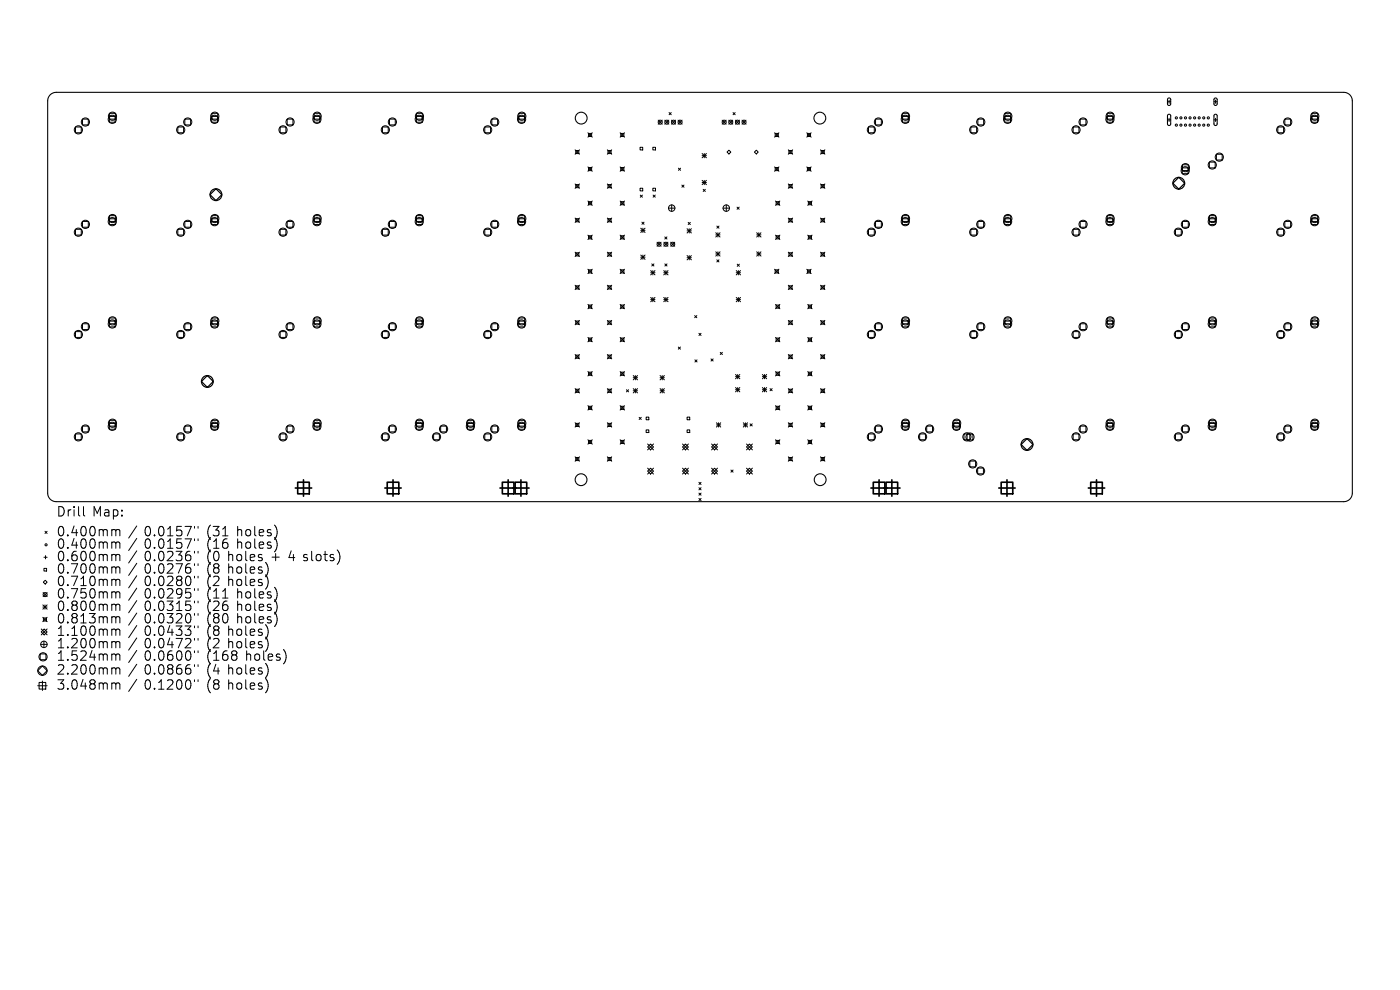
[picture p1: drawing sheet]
<svg xmlns="http://www.w3.org/2000/svg" width="297mm" height="210mm" viewBox="0 0 297 210" stroke-linecap="round" stroke-linejoin="round" font-family="sans-serif">
<defs><g id="words">
<g font-size="2.8">
<text x="12" y="110">Drill</text>
<text x="19.6" y="110">Map:</text>
<text x="12" y="114.2">0.400mm</text>
<text x="12" y="116.8">0.400mm</text>
<text x="12" y="119.5">0.600mm</text>
<text x="30.6" y="114.2">0.0157&quot;</text>
<text x="30.6" y="116.8">0.0157&quot;</text>
<text x="30.6" y="119.5">0.0236&quot;</text>
<text x="43.9" y="114.2">(31</text>
<text x="43.9" y="116.8">(16</text>
<text x="43.9" y="119.5">(0</text>
<text x="48.4" y="119.5">holes</text>
<text x="50.3" y="114.2">holes)</text>
<text x="50.3" y="116.8">holes)</text>
<text x="57.7" y="119.5">+</text>
<text x="61.5" y="119.5">4 slots)</text>
<text x="12" y="122.1">0.700mm</text>
<text x="12" y="124.7">0.710mm</text>
<text x="30.6" y="122.1">0.0276&quot;</text>
<text x="30.6" y="124.7">0.0280&quot;</text>
<text x="43.9" y="122.1">(8</text>
<text x="43.9" y="124.7">(2</text>
<text x="48.4" y="122.1">holes)</text>
<text x="48.4" y="124.7">holes)</text>
<text x="12" y="127.4">0.750mm</text>
<text x="12" y="130">0.800mm</text>
<text x="30.6" y="127.4">0.0295&quot;</text>
<text x="30.6" y="130">0.0315&quot;</text>
<text x="43.9" y="127.4">(11</text>
<text x="43.9" y="130">(26</text>
<text x="50.3" y="127.4">holes)</text>
<text x="50.3" y="130">holes)</text>
<text x="12" y="132.7">0.813mm</text>
<text x="12" y="135.3">1.100mm</text>
<text x="12" y="137.9">1.200mm</text>
<text x="30.6" y="132.7">0.0320&quot;</text>
<text x="30.6" y="135.3">0.0433&quot;</text>
<text x="30.6" y="137.9">0.0472&quot;</text>
<text x="43.9" y="132.7">(80</text>
<text x="43.9" y="135.3">(8</text>
<text x="43.9" y="137.9">(2</text>
<text x="48.4" y="135.3">holes)</text>
<text x="48.4" y="137.9">holes)</text>
<text x="50.3" y="132.7">holes)</text>
<text x="12" y="140.6">1.524mm</text>
<text x="12" y="143.5">2.200mm</text>
<text x="30.6" y="140.6">0.0600&quot;</text>
<text x="30.6" y="143.5">0.0866&quot;</text>
<text x="43.9" y="140.6">(168</text>
<text x="43.9" y="143.5">(4</text>
<text x="48.4" y="143.5">holes)</text>
<text x="52.2" y="140.6">holes)</text>
<text x="12" y="146.7">3.048mm</text>
<text x="30.6" y="146.7">0.1200&quot;</text>
<text x="43.9" y="146.7">(8</text>
<text x="48.4" y="146.7">holes)</text>
</g>
</g></defs>
<g fill="none" stroke="#000" stroke-width=".23">
<path d="M10.7 20.1l.4-.3 .8-.2h273.2a1.81 1.81 0 0 1 1.8 1.8v83.2a1.81 1.81 0 0 1-1.8 1.8h-273.2a1.81 1.81 0 0 1-1.8-1.8v-83.2l.1-.6zM247.8 20.9l.3-.1 .3 .3v1l-.3 .3-.4-.3zM247.8 24.3h.3l.3 .2v1.8l-.4 .3-.3-.3zM257.6 20.9l.4-.1 .2 .3v1l-.3 .3-.4-.3zM257.6 24.3l.4-.1 .2 .3v1.8l-.3 .3h-.2l-.2-.3z"/>
<circle cx="123.3" cy="25.1" r="1.25"/>
<circle cx="173.9" cy="25.1" r="1.25"/>
<circle cx="123.3" cy="101.8" r="1.25"/>
<circle cx="174" cy="101.8" r="1.25"/>
</g>
<g fill="none" stroke="#000" stroke-width=".21">
<path d="M16 26.9h1.2v1.3h-1.2zM17.5 25.3h1.2v1.2h-1.2zM23.2 24.7h1.2v1.2h-1.2zM23.2 24h1.3v1.3h-1.3zM37.7 26.9h1.2v1.3h-1.2zM39.2 25.3h1.2v1.2h-1.2zM44.9 24.7h1.2v1.2h-1.2zM45 24h1.2v1.3h-1.2zM59.4 26.9h1.3v1.3h-1.3zM60.9 25.3h1.2v1.2h-1.2zM66.6 24.7h1.2v1.2h-1.2zM66.7 24h1.2v1.3h-1.2z"/>
<path d="M81.1 26.9h1.3v1.3h-1.3zM82.6 25.3h1.3v1.2h-1.3zM88.3 24.7h1.3v1.2h-1.3zM88.4 24h1.2v1.3h-1.2zM102.8 26.9h1.3v1.3h-1.3zM104.3 25.3h1.3v1.2h-1.3zM110 24.7h1.3v1.2h-1.3zM110.1 24h1.2v1.3h-1.2zM122 31.8l.9 .9M122 39l.9 .9M122.1 31.9h.7v.7h-.7zM122.1 39.2h.7v.6h-.7z"/>
<path d="M122.9 31.8l-.9 .9M122.9 39l-.9 .9M124.7 28.2l.9 .9M124.7 35.4l.9 .9M124.9 28.3h.6v.7h-.6zM124.9 35.5h.6v.7h-.6zM125.6 28.2l-.9 .9M125.6 35.4l-.9 .9M128.8 31.8l1 .9M128.8 39l1 .9M129 31.9h.6v.7h-.6zM129 39.2h.6v.6h-.6z"/>
<path d="M129.8 39l-1 .9M129.8 31.8l-1 .9M131.6 28.2l.9 .9M131.6 35.4l.9 .9M131.7 28.3h.6v.7h-.6zM131.7 35.5h.6v.7h-.6zM132.5 28.2l-.9 .9M132.5 35.4l-.9 .9M135.8 31.2h.5v.6h-.5zM135.8 39.9h.5v.6h-.5zM138.5 31.2h.6v.6h-.6zM138.5 39.9h.6v.6h-.6z"/>
<path d="M139.6 25.5l.9 .8M140.5 25.5l-.9 .8M141 25.5l.9 .8M141.9 25.5l-.9 .8M141.9 23.9l.5 .4M142.4 23.9l-.5 .4M142.5 25.5l.8 .8M143.3 25.5l-.8 .8M143.9 25.5l.8 .8M143.9 35.7l.5 .4M144.4 35.7l-.5 .4M144.7 39.3l.4 .4"/>
<path d="M144.7 25.5l-.8 .8M145.1 39.3l-.4 .4M148.9 32.6l1 .9M148.9 33h1M148.9 38.3l1 .9M148.9 38.7h1M149.4 32.6v.9M149.4 38.3v.9M149.9 32.6l-1 .9M149.9 38.3l-1 .9M153.2 25.5l.9 .8M154.1 25.5l-.9 .8"/>
<path d="M154.6 25.5l.9 .8M154.6 31.9l.4 .4-.4 .4-.4-.4zM155.5 25.5l-.9 .8M155.5 23.9l.5 .4M156 23.9l-.5 .4M156 25.5l.9 .8M156.9 25.5l-.9 .8M157.4 25.5l.9 .8M158.3 25.5l-.9 .8M160.5 31.9l.4 .4-.4 .4-.5-.4zM164.3 28.2l.9 .9M164.3 35.4l.9 .9"/>
<path d="M164.5 28.3h.6v.7h-.6zM164.5 35.5h.6v.7h-.6zM165.2 28.2l-.9 .9M165.2 35.4l-.9 .9M167.2 31.8l1 .9M167.2 39l1 .9M167.4 31.9h.6v.7h-.6zM167.4 39.2h.6v.6h-.6zM168.2 31.8l-1 .9M168.2 39l-1 .9M171.2 28.2l.9 .9M171.2 35.4l.9 .9"/>
<path d="M171.3 28.3h.6v.7h-.6zM171.3 35.5h.6v.7h-.6zM172.1 28.2l-.9 .9M172.1 35.4l-.9 .9M174.1 31.8l.9 .9M174.1 39l.9 .9M174.2 31.9h.7v.7h-.7zM174.2 39.2h.7v.6h-.7zM175 31.8l-.9 .9M175 39l-.9 .9M184.2 26.9h1.3v1.3h-1.3zM185.7 25.3h1.3v1.2h-1.3z"/>
<path d="M191.4 24.7h1.3v1.2h-1.3zM191.5 24h1.2v1.3h-1.2zM206 26.9h1.2v1.3h-1.2zM207.4 25.3h1.3v1.2h-1.3zM213.1 24.7h1.3v1.2h-1.3zM213.2 24h1.2v1.3h-1.2zM227.7 26.9h1.2v1.3h-1.2zM229.2 25.3h1.2v1.2h-1.2zM234.9 24.7h1.2v1.2h-1.2zM234.9 24h1.2v1.3h-1.2zM247.7 21.6h.7M247.7 25.4h.7"/>
<path d="M248 21.2v.7M248 25.1v.7M250.8 35.6h1.2v1.2h-1.2zM250.9 35h1.2v1.2h-1.2zM256.6 34.4h1.2v1.2h-1.2zM257.5 21.6h.7M257.5 25.4h.7M257.9 21.2v.7M257.9 25.1v.7M258.1 32.7h1.2v1.2h-1.2zM271.1 26.9h1.2v1.3h-1.2zM272.6 25.3h1.2v1.2h-1.2z"/>
<path d="M278.3 24.7h1.2v1.2h-1.2zM278.3 24h1.2v1.3h-1.2zM16 48.6h1.2v1.3h-1.2zM17.5 47h1.2v1.2h-1.2zM23.2 46.4h1.2v1.2h-1.2zM23.2 45.7h1.3v1.3h-1.3zM37.7 48.6h1.2v1.3h-1.2zM39.2 47h1.2v1.2h-1.2zM44.9 46.4h1.2v1.2h-1.2zM45 45.7h1.2v1.3h-1.2zM59.4 48.6h1.3v1.3h-1.3zM60.9 47h1.2v1.2h-1.2z"/>
<path d="M66.6 46.4h1.2v1.2h-1.2zM66.7 45.7h1.2v1.3h-1.2zM81.1 48.6h1.3v1.3h-1.3zM82.6 47h1.3v1.2h-1.3zM88.3 46.4h1.3v1.2h-1.3zM88.4 45.7h1.2v1.3h-1.2zM102.8 48.6h1.3v1.3h-1.3zM104.3 47h1.3v1.2h-1.3zM110 46.4h1.3v1.2h-1.3zM110.1 45.7h1.2v1.3h-1.2zM122 46.3l.9 .9M122 53.5l.9 .9"/>
<path d="M122.1 46.4h.7v.6h-.7zM122.1 53.6h.7v.7h-.7zM122.9 46.3l-.9 .9M122.9 53.5l-.9 .9M124.7 49.9l.9 .9M124.7 42.6l.9 1M124.7 57.1l.9 .9M124.9 42.8h.6v.6h-.6zM124.9 50h.6v.7h-.6zM124.9 57.2h.6v.7h-.6zM125.6 42.6l-.9 1M125.6 49.9l-.9 .9"/>
<path d="M125.6 57.1l-.9 .9M128.8 46.3l1 .9M128.8 53.5l1 .9M129 46.4h.6v.6h-.6zM129 53.6h.6v.7h-.6zM129.8 46.3l-1 .9M129.8 53.5l-1 .9M131.6 42.6l.9 1M131.6 49.9l.9 .9M131.6 57.1l.9 .9M131.7 42.8h.6v.6h-.6zM131.7 50h.6v.7h-.6z"/>
<path d="M131.7 57.2h.6v.7h-.6zM132.5 49.9l-.9 .9M132.5 42.6l-.9 1M132.5 57.1l-.9 .9M135.8 41.4l.5 .4M135.9 48.4l.9 .9M135.9 48.9h.9M135.9 54.1l.9 .9M135.9 54.6h.9M136.2 47.1l.4 .5M136.3 41.4l-.5 .4M136.4 48.4v.9"/>
<path d="M136.4 54.1v.9M136.6 47.1l-.4 .5M136.8 48.4l-.9 .9M136.8 54.1l-.9 .9M138 57.4l1 .9M138 57.9h1M138.3 56l.4 .4M138.5 57.4v.9M138.6 41.4l.4 .4M138.7 56l-.4 .4M139 57.4l-1 .9M139 41.4l-.4 .4"/>
<path d="M139.4 51.4l.8 .8M140.2 51.4l-.8 .8M140.8 57.9h.9M140.8 57.4l.9 .9M140.8 51.4l.9 .8M141 50.3l.5 .4M141 56l.5 .4M141.3 57.4v.9M141.5 50.3l-.5 .4M141.5 56l-.5 .4M141.7 51.4l-.9 .8M141.7 57.4l-.9 .9"/>
<path d="M141.8 44.1h1.4M142.3 51.4l.8 .8M142.5 43.5v1.3M143.1 51.4l-.8 .8M145.8 48.5l.9 .9M145.8 49h.9M145.8 54.2l.9 .9M145.8 54.7h.9M146 47.2l.4 .4M146.2 48.5v.9M146.2 54.2v.9M146.4 47.2l-.4 .4"/>
<path d="M146.7 48.5l-.9 .9M146.7 54.2l-.9 .9M149.2 40.2l.4 .4M149.6 40.2l-.4 .4M151.8 49.4l1 .9M151.8 49.8h1M151.8 53.4l1 .9M151.8 53.9h1M152.1 55.1l.4 .5M152.1 48l.4 .4M152.3 49.4v.9M152.3 53.4v.9"/>
<path d="M152.5 55.1l-.4 .5M152.5 48l-.4 .4M152.8 49.4l-1 .9M152.8 53.4l-1 .9M153.4 44.1h1.4M154.1 43.5v1.3M156.2 57.9h.9M156.2 57.4l.9 .9M156.4 43.9l.4 .5M156.4 56l.5 .5M156.6 57.4v.9M156.8 43.9l-.4 .5"/>
<path d="M156.9 56l-.5 .5M157.1 57.4l-.9 .9M160.5 49.8h.9M160.5 53.9h.9M160.5 49.4l.9 .9M160.5 53.4l.9 .9M161 49.4v.9M161 53.4v.9M161.4 53.4l-.9 .9M161.4 49.4l-.9 .9M164.3 57.1l.9 .9M164.5 57.2h.6v.7h-.6z"/>
<path d="M164.5 42.6l.9 1M164.5 49.9l.9 .9M164.7 42.8h.6v.6h-.6zM164.7 50h.6v.7h-.6zM165.2 57.1l-.9 .9M165.4 42.6l-.9 1M165.4 49.9l-.9 .9M167.2 46.3l1 .9M167.2 53.5l1 .9M167.4 46.4h.6v.6h-.6zM167.4 53.6h.6v.7h-.6zM168.2 46.3l-1 .9"/>
<path d="M168.2 53.5l-1 .9M171.2 57.1l.9 .9M171.3 57.2h.6v.7h-.6zM171.4 42.6l.9 1M171.4 49.9l.9 .9M171.5 42.8h.6v.6h-.6zM171.5 50h.6v.7h-.6zM172.1 57.1l-.9 .9M172.3 42.6l-.9 1M172.3 49.9l-.9 .9M174.1 46.3l.9 .9M174.1 53.5l.9 .9"/>
<path d="M174.2 46.4h.7v.6h-.7zM174.2 53.6h.7v.7h-.7zM175 46.3l-.9 .9M175 53.5l-.9 .9M184.2 48.6h1.3v1.3h-1.3zM185.7 47h1.3v1.2h-1.3zM191.4 46.4h1.3v1.2h-1.3zM191.5 45.7h1.2v1.3h-1.2zM206 48.6h1.2v1.3h-1.2zM207.4 47h1.3v1.2h-1.3zM213.1 46.4h1.3v1.2h-1.3zM213.2 45.7h1.2v1.3h-1.2z"/>
<path d="M227.7 48.6h1.2v1.3h-1.2zM229.2 47h1.2v1.2h-1.2zM234.9 46.4h1.2v1.2h-1.2zM234.9 45.7h1.2v1.3h-1.2zM249.4 48.6h1.2v1.3h-1.2zM250.9 47h1.2v1.2h-1.2zM256.6 46.4h1.2v1.2h-1.2zM256.6 45.7h1.2v1.3h-1.2zM271.1 48.6h1.2v1.3h-1.2zM272.6 47h1.2v1.2h-1.2zM278.3 46.4h1.2v1.2h-1.2zM278.3 45.7h1.2v1.3h-1.2z"/>
<path d="M16 70.3h1.2v1.3h-1.2zM17.5 68.7h1.2v1.2h-1.2zM23.2 68.1h1.2v1.2h-1.2zM23.2 67.5h1.3v1.2h-1.3zM37.7 70.3h1.2v1.3h-1.2zM39.2 68.7h1.2v1.2h-1.2zM44.9 68.1h1.2v1.2h-1.2zM45 67.5h1.2v1.2h-1.2zM59.4 70.3h1.3v1.3h-1.3zM60.9 68.7h1.2v1.2h-1.2zM66.6 68.1h1.2v1.2h-1.2zM66.7 67.5h1.2v1.2h-1.2z"/>
<path d="M81.1 70.3h1.3v1.3h-1.3zM82.6 68.7h1.3v1.2h-1.3zM88.3 68.1h1.3v1.2h-1.3zM88.4 67.5h1.2v1.2h-1.2zM102.8 70.3h1.3v1.3h-1.3zM104.3 68.7h1.3v1.2h-1.3zM110 68.1h1.3v1.2h-1.3zM110.1 67.5h1.2v1.2h-1.2zM122 60.5l.9 .9M122 68l.9 .9M122 75.2l.9 .9M122.1 60.6h.7v.7h-.7z"/>
<path d="M122.1 68.1h.7v.7h-.7zM122.1 75.3h.7v.7h-.7zM122.9 60.5l-.9 .9M122.9 68l-.9 .9M122.9 75.2l-.9 .9M124.7 78.8l.9 .9M124.7 64.6l.9 .9M124.7 71.6l.9 .9M124.9 64.7h.6v.7h-.6zM124.9 71.7h.6v.7h-.6zM124.9 79h.6v.6h-.6zM125.6 64.6l-.9 .9"/>
<path d="M125.6 71.6l-.9 .9M125.6 78.8l-.9 .9M128.8 60.5l1 .9M128.8 68l1 .9M128.8 75.2l1 .9M129 60.6h.6v.7h-.6zM129 68.1h.6v.7h-.6zM129 75.3h.6v.7h-.6zM129.8 60.5l-1 .9M129.8 68l-1 .9M129.8 75.2l-1 .9M131.6 64.6l.9 .9"/>
<path d="M131.6 71.6l.9 .9M131.6 78.8l.9 .9M131.7 64.7h.6v.7h-.6zM131.7 71.7h.6v.7h-.6zM131.7 79h.6v.6h-.6zM132.5 64.6l-.9 .9M132.5 71.6l-.9 .9M132.5 78.8l-.9 .9M134.3 79.7l.9 .9M134.8 79.7v.9M135.2 79.7l-.9 .9M138 63.1l1 .9"/>
<path d="M138 63.6h1M138.5 63.1v.9M139 63.1l-1 .9M140 79.7l.9 .9M140.5 79.7v.9M140.8 63.6h.9M140.8 63.1l.9 .9M140.9 79.7l-.9 .9M141.3 63.1v.9M141.7 63.1l-.9 .9M143.9 73.6l.5 .5M144.4 73.6l-.5 .5"/>
<path d="M147.4 66.9l.4 .5M147.4 76.3l.5 .5M147.8 66.9l-.4 .5M147.9 76.3l-.5 .5M148.3 70.7l.4 .5M148.7 70.7l-.4 .5M150.8 76.1l.5 .5M151.3 76.1l-.5 .5M152.8 74.7l.5 .5M153.3 74.7l-.5 .5M156 79.4l.9 1M156 79.9h.9"/>
<path d="M156.2 63.6h.9M156.2 63.1l.9 .9M156.5 79.4v1M156.6 63.1v.9M156.9 79.4l-.9 1M157.1 63.1l-.9 .9M161.7 79.4l.9 1M161.7 79.9h.9M162.2 79.4v1M162.6 79.4l-.9 1M164.5 64.6l.9 .9M164.5 71.6l.9 .9"/>
<path d="M164.5 78.8l.9 .9M164.7 64.7h.6v.7h-.6zM164.7 71.7h.6v.7h-.6zM164.7 79h.6v.6h-.6zM165.4 64.6l-.9 .9M165.4 71.6l-.9 .9M165.4 78.8l-.9 .9M167.2 60.5l1 .9M167.2 68l1 .9M167.2 75.2l1 .9M167.4 60.6h.6v.7h-.6zM167.4 68.1h.6v.7h-.6z"/>
<path d="M167.4 75.3h.6v.7h-.6zM168.2 60.5l-1 .9M168.2 68l-1 .9M168.2 75.2l-1 .9M171.4 64.6l.9 .9M171.4 71.6l.9 .9M171.4 78.8l.9 .9M171.5 64.7h.6v.7h-.6zM171.5 71.7h.6v.7h-.6zM171.5 79h.6v.6h-.6zM172.3 64.6l-.9 .9M172.3 71.6l-.9 .9"/>
<path d="M172.3 78.8l-.9 .9M174.1 75.2l.9 .9M174.1 60.5l.9 .9M174.1 68l.9 .9M174.2 60.6h.7v.7h-.7zM174.2 68.1h.7v.7h-.7zM174.2 75.3h.7v.7h-.7zM175 60.5l-.9 .9M175 68l-.9 .9M175 75.2l-.9 .9M184.2 70.3h1.3v1.3h-1.3zM185.7 68.7h1.3v1.2h-1.3z"/>
<path d="M191.4 68.1h1.3v1.2h-1.3zM191.5 67.5h1.2v1.2h-1.2zM206 70.3h1.2v1.3h-1.2zM207.4 68.7h1.3v1.2h-1.3zM213.1 68.1h1.3v1.2h-1.3zM213.2 67.5h1.2v1.2h-1.2zM227.7 70.3h1.2v1.3h-1.2zM229.2 68.7h1.2v1.2h-1.2zM234.9 68.1h1.2v1.2h-1.2zM234.9 67.5h1.2v1.2h-1.2zM249.4 70.3h1.2v1.3h-1.2zM250.9 68.7h1.2v1.2h-1.2z"/>
<path d="M256.6 68.1h1.2v1.2h-1.2zM256.6 67.5h1.2v1.2h-1.2zM271.1 70.3h1.2v1.3h-1.2zM272.6 68.7h1.2v1.2h-1.2zM278.3 68.1h1.2v1.2h-1.2zM278.3 67.5h1.2v1.2h-1.2zM16 92.1h1.2v1.2h-1.2zM17.5 90.4h1.2v1.2h-1.2zM23.2 89.8h1.2v1.3h-1.2zM23.2 89.2h1.3v1.2h-1.3zM37.7 92.1h1.2v1.2h-1.2zM39.2 90.4h1.2v1.2h-1.2z"/>
<path d="M44.9 89.8h1.2v1.3h-1.2zM45 89.2h1.2v1.2h-1.2zM59.4 92.1h1.3v1.2h-1.3zM60.9 90.4h1.2v1.2h-1.2zM66.6 89.8h1.2v1.3h-1.2zM66.7 89.2h1.2v1.2h-1.2zM81.1 92.1h1.3v1.2h-1.3zM82.6 90.4h1.3v1.2h-1.3zM88.3 89.8h1.3v1.3h-1.3zM88.4 89.2h1.2v1.2h-1.2zM92 92.1h1.2v1.2h-1.2zM93.5 90.4h1.2v1.2h-1.2z"/>
<path d="M99.2 89.8h1.2v1.3h-1.2zM99.2 89.2h1.3v1.2h-1.3zM102.8 92.1h1.3v1.2h-1.3zM104.3 90.4h1.3v1.2h-1.3zM110 89.8h1.3v1.3h-1.3zM110.1 89.2h1.2v1.2h-1.2zM122 82.4l.9 1M122 89.7l.9 .9M122 96.9l.9 .9M122.1 82.6h.7v.6h-.7zM122.1 89.8h.7v.7h-.7zM122.1 97h.7v.7h-.7z"/>
<path d="M122.9 82.4l-.9 1M122.9 89.7l-.9 .9M122.9 96.9l-.9 .9M124.7 86.1l.9 .9M124.7 93.3l.9 .9M124.9 86.2h.6v.6h-.6zM124.9 93.4h.6v.7h-.6zM125.6 86.1l-.9 .9M125.6 93.3l-.9 .9M128.8 82.4l1 1M128.8 89.7l1 .9M128.8 96.9l1 .9"/>
<path d="M129 82.6h.6v.6h-.6zM129 89.8h.6v.7h-.6zM129 97h.6v.7h-.6zM129.8 89.7l-1 .9M129.8 82.4l-1 1M129.8 96.9l-1 .9M131.6 86.1l.9 .9M131.6 93.3l.9 .9M131.7 86.2h.6v.6h-.6zM131.7 93.4h.6v.7h-.6zM132.5 86.1l-.9 .9M132.5 93.3l-.9 .9"/>
<path d="M132.9 82.7l.5 .4M133.4 82.7l-.5 .4M134.3 80.1h.9M134.3 82.4l.9 .9M134.3 82.9h.9M134.8 82.4v.9M135.2 82.4l-.9 .9M135.6 88.5l.4 .5M136 88.5l-.4 .5M137.1 88.5h.5v.5h-.5zM137.1 91.2h.5v.6h-.5zM137.4 94.8l.6-.6 .6 .6-.6 .6z"/>
<path d="M137.4 94.2l1.2 1.2M137.4 99.3l1.2 1.3M138 99.3l.6 .6-.6 .7-.6-.7zM138.6 94.2l-1.2 1.2M138.6 99.3l-1.2 1.3M140 80.1h.9M140 82.9h.9M140 82.4l.9 .9M140.5 82.4v.9M140.9 82.4l-.9 .9M144.8 94.2l1.2 1.2M144.8 99.3l1.2 1.3"/>
<path d="M145.4 94.2l.6 .6-.6 .6-.6-.6zM145.4 99.3l.6 .6-.6 .7-.6-.7zM145.8 88.5h.5v.5h-.5zM145.8 91.2h.5v.6h-.5zM146 94.2l-1.2 1.2M146 99.3l-1.2 1.3M151 94.8l.6-.6 .6 .6-.6 .6zM151 94.2l1.2 1.2M151 99.3l1.2 1.3M151.6 99.3l.6 .6-.6 .7-.6-.7zM152 89.7l.9 .9M152 90.1h.9"/>
<path d="M152.2 94.2l-1.2 1.2M152.2 99.3l-1.2 1.3M152.4 89.7v.9M152.9 89.7l-.9 .9M155.1 99.7l.4 .5M155.5 99.7l-.4 .5M156 82.2l.9 .9M156 82.7h.9M156.5 82.2v.9M156.9 82.2l-.9 .9M157.7 90.1h.9M157.7 89.7l.9 .9"/>
<path d="M158.1 89.7v.9M158.4 94.8l.6-.6 .6 .6-.6 .6zM158.4 99.9l.6-.6 .6 .6-.6 .7zM158.4 94.2l1.2 1.2M158.4 99.3l1.2 1.3M158.6 89.7l-.9 .9M159.1 89.9l.5 .5M159.6 89.9l-.5 .5M159.6 94.2l-1.2 1.2M159.6 99.3l-1.2 1.3M161.7 82.7h.9M161.7 82.2l.9 .9"/>
<path d="M162.2 82.2v.9M162.6 82.2l-.9 .9M163.4 82.4l.4 .5M163.8 82.4l-.4 .5M164.5 86.1l.9 .9M164.5 93.3l.9 .9M164.7 86.2h.6v.6h-.6zM164.7 93.4h.6v.7h-.6zM165.4 86.1l-.9 .9M165.4 93.3l-.9 .9M167.2 96.9l1 .9M167.2 82.4l1 1"/>
<path d="M167.2 89.7l1 .9M167.4 82.6h.6v.6h-.6zM167.4 89.8h.6v.7h-.6zM167.4 97h.6v.7h-.6zM168.2 82.4l-1 1M168.2 89.7l-1 .9M168.2 96.9l-1 .9M171.4 93.3l.9 .9M171.4 86.1l.9 .9M171.5 86.2h.6v.6h-.6zM171.5 93.4h.6v.7h-.6zM172.3 86.1l-.9 .9"/>
<path d="M172.3 93.3l-.9 .9M174.1 82.4l.9 1M174.1 89.7l.9 .9M174.1 96.9l.9 .9M174.2 82.6h.7v.6h-.7zM174.2 89.8h.7v.7h-.7zM174.2 97h.7v.7h-.7zM175 82.4l-.9 1M175 89.7l-.9 .9M175 96.9l-.9 .9M184.2 92.1h1.3v1.2h-1.3zM185.7 90.4h1.3v1.2h-1.3z"/>
<path d="M191.4 89.8h1.3v1.3h-1.3zM191.5 89.2h1.2v1.2h-1.2zM195.1 92.1h1.2v1.2h-1.2zM196.6 90.4h1.2v1.2h-1.2zM202.3 89.8h1.2v1.3h-1.2zM202.3 89.2h1.3v1.2h-1.3zM204.5 92.1h1.2v1.2h-1.2zM205.2 92.1h1.2v1.2h-1.2zM205.7 97.8h1.3v1.2h-1.3zM207.4 99.3h1.2v1.2h-1.2zM227.7 92.1h1.2v1.2h-1.2zM229.2 90.4h1.2v1.2h-1.2z"/>
<path d="M234.9 89.8h1.2v1.3h-1.2zM234.9 89.2h1.2v1.2h-1.2zM249.4 92.1h1.2v1.2h-1.2zM250.9 90.4h1.2v1.2h-1.2zM256.6 89.8h1.2v1.3h-1.2zM256.6 89.2h1.2v1.2h-1.2zM271.1 92.1h1.2v1.2h-1.2zM272.6 90.4h1.2v1.2h-1.2zM278.3 89.8h1.2v1.3h-1.2zM278.3 89.2h1.2v1.2h-1.2zM9.3 118.2h.7M9.5 112.7l.5 .5"/>
<path d="M9.7 117.9v.7M10 112.7l-.5 .5M17.7 107.5v1.7l.3 .3M24.3 112.3l.3 .3M24.3 115l.3 .3M24.3 117.6l.3 .3M24.6 112.6v1.1M24.6 115.3v1M24.6 117.9v1M24.6 112.6l.3-.3 .4 .1 .1 1.3M24.6 115.3l.3-.3 .4 .1 .1 1.2M24.6 117.9l.3-.3 .4 .1 .1 1.2"/>
<path d="M29 111.6l-1.7 2.5M29 114.2l-1.7 2.6M29 116.9l-1.7 2.5M29 119.5l-1.7 2.6M41.3 111.7v.3M41.3 114.3v.4M41.3 116.9v.4M41.3 119.6v.4M42 111.7v.3M42 114.3v.4M42 116.9v.4M42 119.6v.4"/>
<path d="M47.2 113.7h1.2M58.7 112.2v1.4M58.7 114.9v1.3M148.3 102.3l.4 .5M148.3 103.5l.4 .4M148.3 104.6l.4 .5M148.3 105.7l.4 .5M148.7 102.3l-.4 .5M148.7 103.5l-.4 .4M148.7 104.6l-.4 .5M148.7 105.7l-.4 .5M8.5 138.7h1.2v1.2h-1.2z"/>
<path d="M8.6 136.7h1.4M8.7 133.4l1.3 1.3M9.1 130.9l.9 1M9.1 128.3l.9 .9M9.1 128.8h.9M9.1 125.7l.9 .9M9.2 131.1h.7v.6h-.7zM9.3 136v1.4M9.3 120.6h.6v.5h-.6zM9.4 133.4l.6 .7-.6 .6-.7-.6zM9.5 128.3v.9M9.6 123.1l.4 .4-.4 .4-.4-.4z"/>
<path d="M10 125.7l-.9 .9M10 128.3l-.9 .9M10 130.9l-.9 1M10 133.4l-1.3 1.3M24.3 120.3l.3 .2M24.3 122.9l.3 .3M24.3 125.5l.3 .3M24.3 128.2l.3 .3M24.3 130.8l.3 .3M24.3 133.5l.3 .2M24.3 136.1l.3 .3M24.3 138.7l.3 .3"/>
<path d="M24.6 120.5v1.1M24.6 123.2v1M24.6 125.8v1.1M24.6 128.5v1M24.6 131.1v1M24.6 133.7v1.1M24.6 136.4v1M24.6 139v1.1M24.6 120.5l.3-.2h.4l.1 1.3M24.6 123.2l.3-.3 .4 .1 .1 1.2M24.6 125.8l.3-.3 .4 .1 .1 1.3M24.6 128.5l.3-.3 .4 .1 .1 1.2"/>
<path d="M24.6 131.1l.3-.3 .4 .1 .1 1.2M24.6 133.7l.3-.2h.4l.1 1.3M24.6 136.4l.3-.3 .4 .1 .1 1.2M24.6 139l.3-.3 .4 .1 .1 1.3M29 122.1l-1.7 2.6M29 124.8l-1.7 2.5M29 127.4l-1.7 2.6M29 130.1l-1.7 2.5M29 132.7l-1.7 2.6M29 135.3l-1.7 2.6M29 138l-1.7 2.5M41.3 122.2v.4"/>
<path d="M41.3 124.9v.3M41.3 127.5v.4M41.3 130.1v.4M41.3 132.8v.4M41.3 135.4v.4M41.3 138.1v.3M42 122.2v.4M42 124.9v.3M42 127.5v.4M42 130.1v.4M42 132.8v.4M42 135.4v.4"/>
<path d="M42 138.1v.3M47.2 126.9h1.2M56.8 120.2v1.3M56.8 122.8v1.3M56.8 136v1.3M56.9 133.8l-.1 .9M58.7 125.4v1.4M58.7 128.1v1.3M58.7 130.7v1.4M60.6 138.6v1.4M8 142.3l1-1 1 1-1 1zM8 145.5h2"/>
<path d="M8.3 144.8h1.4v1.4h-1.4zM9 144.5v2M24.3 141.7l.3 .3M24.3 144.9l.3 .3M24.6 142v1M24.6 145.2v1M24.6 142l.3-.3 .4 .1 .1 1.2M24.6 145.2l.3-.3 .4 .1 .1 1.2M29 140.9l-1.7 2.6M29 144.1l-1.7 2.6M41.3 141v.4M41.3 144.2v.4"/>
<path d="M42 141v.4M42 144.2v.4M56.8 144.8v1.3M56.9 142.1l-.1 .8"/>
<circle cx="16.6" cy="27.5" r=".87"/>
<circle cx="18.1" cy="25.9" r=".87"/>
<circle cx="23.8" cy="25.3" r=".87"/>
<circle cx="23.9" cy="24.7" r=".87"/>
<circle cx="38.3" cy="27.5" r=".87"/>
<circle cx="39.8" cy="25.9" r=".87"/>
<circle cx="45.5" cy="25.3" r=".87"/>
<circle cx="45.6" cy="24.7" r=".87"/>
<circle cx="60" cy="27.5" r=".87"/>
<circle cx="61.5" cy="25.9" r=".87"/>
<circle cx="67.2" cy="25.3" r=".87"/>
<circle cx="67.3" cy="24.7" r=".87"/>
<circle cx="81.7" cy="27.5" r=".87"/>
<circle cx="83.2" cy="25.9" r=".87"/>
<circle cx="88.9" cy="25.3" r=".87"/>
<circle cx="89" cy="24.7" r=".87"/>
<circle cx="103.5" cy="27.5" r=".87"/>
<circle cx="105" cy="25.9" r=".87"/>
<circle cx="110.6" cy="25.3" r=".87"/>
<circle cx="110.7" cy="24.7" r=".87"/>
<circle cx="140.1" cy="25.9" r=".43"/>
<circle cx="141.5" cy="25.9" r=".43"/>
<circle cx="142.9" cy="25.9" r=".43"/>
<circle cx="144.3" cy="25.9" r=".43"/>
<circle cx="153.6" cy="25.9" r=".43"/>
<circle cx="155" cy="25.9" r=".43"/>
<circle cx="156.4" cy="25.9" r=".43"/>
<circle cx="157.8" cy="25.9" r=".43"/>
<circle cx="184.9" cy="27.5" r=".87"/>
<circle cx="186.4" cy="25.9" r=".87"/>
<circle cx="192.1" cy="25.3" r=".87"/>
<circle cx="192.1" cy="24.7" r=".87"/>
<circle cx="206.6" cy="27.5" r=".87"/>
<circle cx="208.1" cy="25.9" r=".87"/>
<circle cx="213.8" cy="25.3" r=".87"/>
<circle cx="213.8" cy="24.7" r=".87"/>
<circle cx="228.3" cy="27.5" r=".87"/>
<circle cx="229.8" cy="25.9" r=".87"/>
<circle cx="235.5" cy="25.3" r=".87"/>
<circle cx="235.5" cy="24.7" r=".87"/>
<circle cx="249.6" cy="26.5" r=".23"/>
<circle cx="249.6" cy="25" r=".23"/>
<circle cx="250.5" cy="26.5" r=".23"/>
<circle cx="250.5" cy="25" r=".23"/>
<circle cx="251.4" cy="36.2" r=".87"/>
<circle cx="251.5" cy="35.6" r=".87"/>
<circle cx="251.5" cy="26.5" r=".23"/>
<circle cx="251.5" cy="25" r=".23"/>
<circle cx="252.5" cy="26.5" r=".23"/>
<circle cx="252.5" cy="25" r=".23"/>
<circle cx="253.4" cy="26.5" r=".23"/>
<circle cx="253.4" cy="25" r=".23"/>
<circle cx="254.4" cy="26.5" r=".23"/>
<circle cx="254.4" cy="25" r=".23"/>
<circle cx="255.4" cy="26.5" r=".23"/>
<circle cx="255.4" cy="25" r=".23"/>
<circle cx="256.3" cy="26.5" r=".23"/>
<circle cx="256.3" cy="25" r=".23"/>
<circle cx="257.2" cy="35" r=".87"/>
<circle cx="258.7" cy="33.3" r=".87"/>
<circle cx="271.7" cy="27.5" r=".87"/>
<circle cx="273.2" cy="25.9" r=".87"/>
<circle cx="278.9" cy="25.3" r=".87"/>
<circle cx="278.9" cy="24.7" r=".87"/>
<circle cx="16.6" cy="49.3" r=".87"/>
<circle cx="18.1" cy="47.6" r=".87"/>
<circle cx="23.8" cy="47" r=".87"/>
<circle cx="23.9" cy="46.4" r=".87"/>
<circle cx="38.3" cy="49.3" r=".87"/>
<circle cx="39.8" cy="47.6" r=".87"/>
<circle cx="45.5" cy="47" r=".87"/>
<circle cx="45.6" cy="46.4" r=".87"/>
<circle cx="60" cy="49.3" r=".87"/>
<circle cx="61.5" cy="47.6" r=".87"/>
<circle cx="67.2" cy="47" r=".87"/>
<circle cx="67.3" cy="46.4" r=".87"/>
<circle cx="81.7" cy="49.3" r=".87"/>
<circle cx="83.2" cy="47.6" r=".87"/>
<circle cx="88.9" cy="47" r=".87"/>
<circle cx="89" cy="46.4" r=".87"/>
<circle cx="103.5" cy="49.3" r=".87"/>
<circle cx="105" cy="47.6" r=".87"/>
<circle cx="110.6" cy="47" r=".87"/>
<circle cx="110.7" cy="46.4" r=".87"/>
<circle cx="139.8" cy="51.8" r=".43"/>
<circle cx="141.3" cy="51.8" r=".43"/>
<circle cx="142.5" cy="44.1" r=".68"/>
<circle cx="142.7" cy="51.8" r=".43"/>
<circle cx="154.1" cy="44.1" r=".68"/>
<circle cx="184.9" cy="49.3" r=".87"/>
<circle cx="186.4" cy="47.6" r=".87"/>
<circle cx="192.1" cy="47" r=".87"/>
<circle cx="192.1" cy="46.4" r=".87"/>
<circle cx="206.6" cy="49.3" r=".87"/>
<circle cx="208.1" cy="47.6" r=".87"/>
<circle cx="213.8" cy="47" r=".87"/>
<circle cx="213.8" cy="46.4" r=".87"/>
<circle cx="228.3" cy="49.3" r=".87"/>
<circle cx="229.8" cy="47.6" r=".87"/>
<circle cx="235.5" cy="47" r=".87"/>
<circle cx="235.5" cy="46.4" r=".87"/>
<circle cx="250" cy="49.3" r=".87"/>
<circle cx="251.5" cy="47.6" r=".87"/>
<circle cx="257.2" cy="47" r=".87"/>
<circle cx="257.2" cy="46.4" r=".87"/>
<circle cx="271.7" cy="49.3" r=".87"/>
<circle cx="273.2" cy="47.6" r=".87"/>
<circle cx="278.9" cy="47" r=".87"/>
<circle cx="278.9" cy="46.4" r=".87"/>
<circle cx="16.6" cy="71" r=".87"/>
<circle cx="18.1" cy="69.3" r=".87"/>
<circle cx="23.8" cy="68.7" r=".87"/>
<circle cx="23.9" cy="68.1" r=".87"/>
<circle cx="38.3" cy="71" r=".87"/>
<circle cx="39.8" cy="69.3" r=".87"/>
<circle cx="45.5" cy="68.7" r=".87"/>
<circle cx="45.6" cy="68.1" r=".87"/>
<circle cx="60" cy="71" r=".87"/>
<circle cx="61.5" cy="69.3" r=".87"/>
<circle cx="67.2" cy="68.7" r=".87"/>
<circle cx="67.3" cy="68.1" r=".87"/>
<circle cx="81.7" cy="71" r=".87"/>
<circle cx="83.2" cy="69.3" r=".87"/>
<circle cx="88.9" cy="68.7" r=".87"/>
<circle cx="89" cy="68.1" r=".87"/>
<circle cx="103.5" cy="71" r=".87"/>
<circle cx="105" cy="69.3" r=".87"/>
<circle cx="110.6" cy="68.7" r=".87"/>
<circle cx="110.7" cy="68.1" r=".87"/>
<circle cx="184.9" cy="71" r=".87"/>
<circle cx="186.4" cy="69.3" r=".87"/>
<circle cx="192.1" cy="68.7" r=".87"/>
<circle cx="192.1" cy="68.1" r=".87"/>
<circle cx="206.6" cy="71" r=".87"/>
<circle cx="208.1" cy="69.3" r=".87"/>
<circle cx="213.8" cy="68.7" r=".87"/>
<circle cx="213.8" cy="68.1" r=".87"/>
<circle cx="228.3" cy="71" r=".87"/>
<circle cx="229.8" cy="69.3" r=".87"/>
<circle cx="235.5" cy="68.7" r=".87"/>
<circle cx="235.5" cy="68.1" r=".87"/>
<circle cx="250" cy="71" r=".87"/>
<circle cx="251.5" cy="69.3" r=".87"/>
<circle cx="257.2" cy="68.7" r=".87"/>
<circle cx="257.2" cy="68.1" r=".87"/>
<circle cx="271.7" cy="71" r=".87"/>
<circle cx="273.2" cy="69.3" r=".87"/>
<circle cx="278.9" cy="68.7" r=".87"/>
<circle cx="278.9" cy="68.1" r=".87"/>
<circle cx="16.6" cy="92.7" r=".87"/>
<circle cx="18.1" cy="91" r=".87"/>
<circle cx="23.8" cy="90.4" r=".87"/>
<circle cx="23.9" cy="89.8" r=".87"/>
<circle cx="38.3" cy="92.7" r=".87"/>
<circle cx="39.8" cy="91" r=".87"/>
<circle cx="45.5" cy="90.4" r=".87"/>
<circle cx="45.6" cy="89.8" r=".87"/>
<circle cx="60" cy="92.7" r=".87"/>
<circle cx="61.5" cy="91" r=".87"/>
<circle cx="67.2" cy="90.4" r=".87"/>
<circle cx="67.3" cy="89.8" r=".87"/>
<circle cx="81.7" cy="92.7" r=".87"/>
<circle cx="83.2" cy="91" r=".87"/>
<circle cx="88.9" cy="90.4" r=".87"/>
<circle cx="89" cy="89.8" r=".87"/>
<circle cx="92.6" cy="92.7" r=".87"/>
<circle cx="94.1" cy="91" r=".87"/>
<circle cx="99.8" cy="90.4" r=".87"/>
<circle cx="99.8" cy="89.8" r=".87"/>
<circle cx="103.5" cy="92.7" r=".87"/>
<circle cx="105" cy="91" r=".87"/>
<circle cx="110.6" cy="90.4" r=".87"/>
<circle cx="110.7" cy="89.8" r=".87"/>
<circle cx="184.9" cy="92.7" r=".87"/>
<circle cx="186.4" cy="91" r=".87"/>
<circle cx="192.1" cy="90.4" r=".87"/>
<circle cx="192.1" cy="89.8" r=".87"/>
<circle cx="195.7" cy="92.7" r=".87"/>
<circle cx="197.2" cy="91" r=".87"/>
<circle cx="202.9" cy="90.4" r=".87"/>
<circle cx="203" cy="89.8" r=".87"/>
<circle cx="205.1" cy="92.7" r=".87"/>
<circle cx="205.8" cy="92.7" r=".87"/>
<circle cx="206.4" cy="98.4" r=".87"/>
<circle cx="208" cy="99.9" r=".87"/>
<circle cx="228.3" cy="92.7" r=".87"/>
<circle cx="229.8" cy="91" r=".87"/>
<circle cx="235.5" cy="90.4" r=".87"/>
<circle cx="235.5" cy="89.8" r=".87"/>
<circle cx="250" cy="92.7" r=".87"/>
<circle cx="251.5" cy="91" r=".87"/>
<circle cx="257.2" cy="90.4" r=".87"/>
<circle cx="257.2" cy="89.8" r=".87"/>
<circle cx="271.7" cy="92.7" r=".87"/>
<circle cx="273.2" cy="91" r=".87"/>
<circle cx="278.9" cy="90.4" r=".87"/>
<circle cx="278.9" cy="89.8" r=".87"/>
<circle cx="9.8" cy="115.6" r=".23"/>
<circle cx="9.1" cy="139.3" r=".87"/>
<circle cx="9.3" cy="136.7" r=".68"/>
<circle cx="9.6" cy="126.1" r=".43"/>
<circle cx="9" cy="142.3" r="1"/>
</g>
<g fill="none" stroke="#000" stroke-width=".25">
<path d="M248.8 38.9l1.3-1.3 1.2 1.3-1.2 1.2zM44.6 41.3l1.2-1.3 1.3 1.3-1.3 1.2zM42.7 80.9l1.3-1.2 1.2 1.2-1.2 1.3zM217.9 93l1.2 1.3-1.2 1.2-1.3-1.2z"/>
<circle cx="250.1" cy="38.9" r="1.25"/>
<circle cx="45.8" cy="41.3" r="1.25"/>
<circle cx="44" cy="80.9" r="1.25"/>
<circle cx="217.9" cy="94.3" r="1.25"/>
</g>
<g fill="none" stroke="#000" stroke-width=".35">
<path d="M62.6 103.5h3.5M63.2 102.3h2.4v2.5h-2.4zM64.4 101.8v3.5M81.6 103.5h3.5M82.1 102.3h2.5v2.5h-2.5zM83.4 101.8v3.5M106.1 103.5h6.1M106.6 102.3h2.4v2.5h-2.4zM107.8 101.8v3.5M109.3 102.3h2.4v2.5h-2.4zM110.5 101.8v3.5M184.8 103.5h6.1"/>
<path d="M185.3 102.3h2.4v2.5h-2.4zM186.5 101.8v3.5M188 102.3h2.4v2.5h-2.4zM189.2 101.8v3.5M211.9 103.5h3.5M212.4 102.3h2.5v2.5h-2.5zM213.6 101.8v3.5M230.9 103.5h3.5M231.4 102.3h2.4v2.5h-2.4zM232.6 101.8v3.5"/>
</g>
<use href="#words"/>
</svg>
